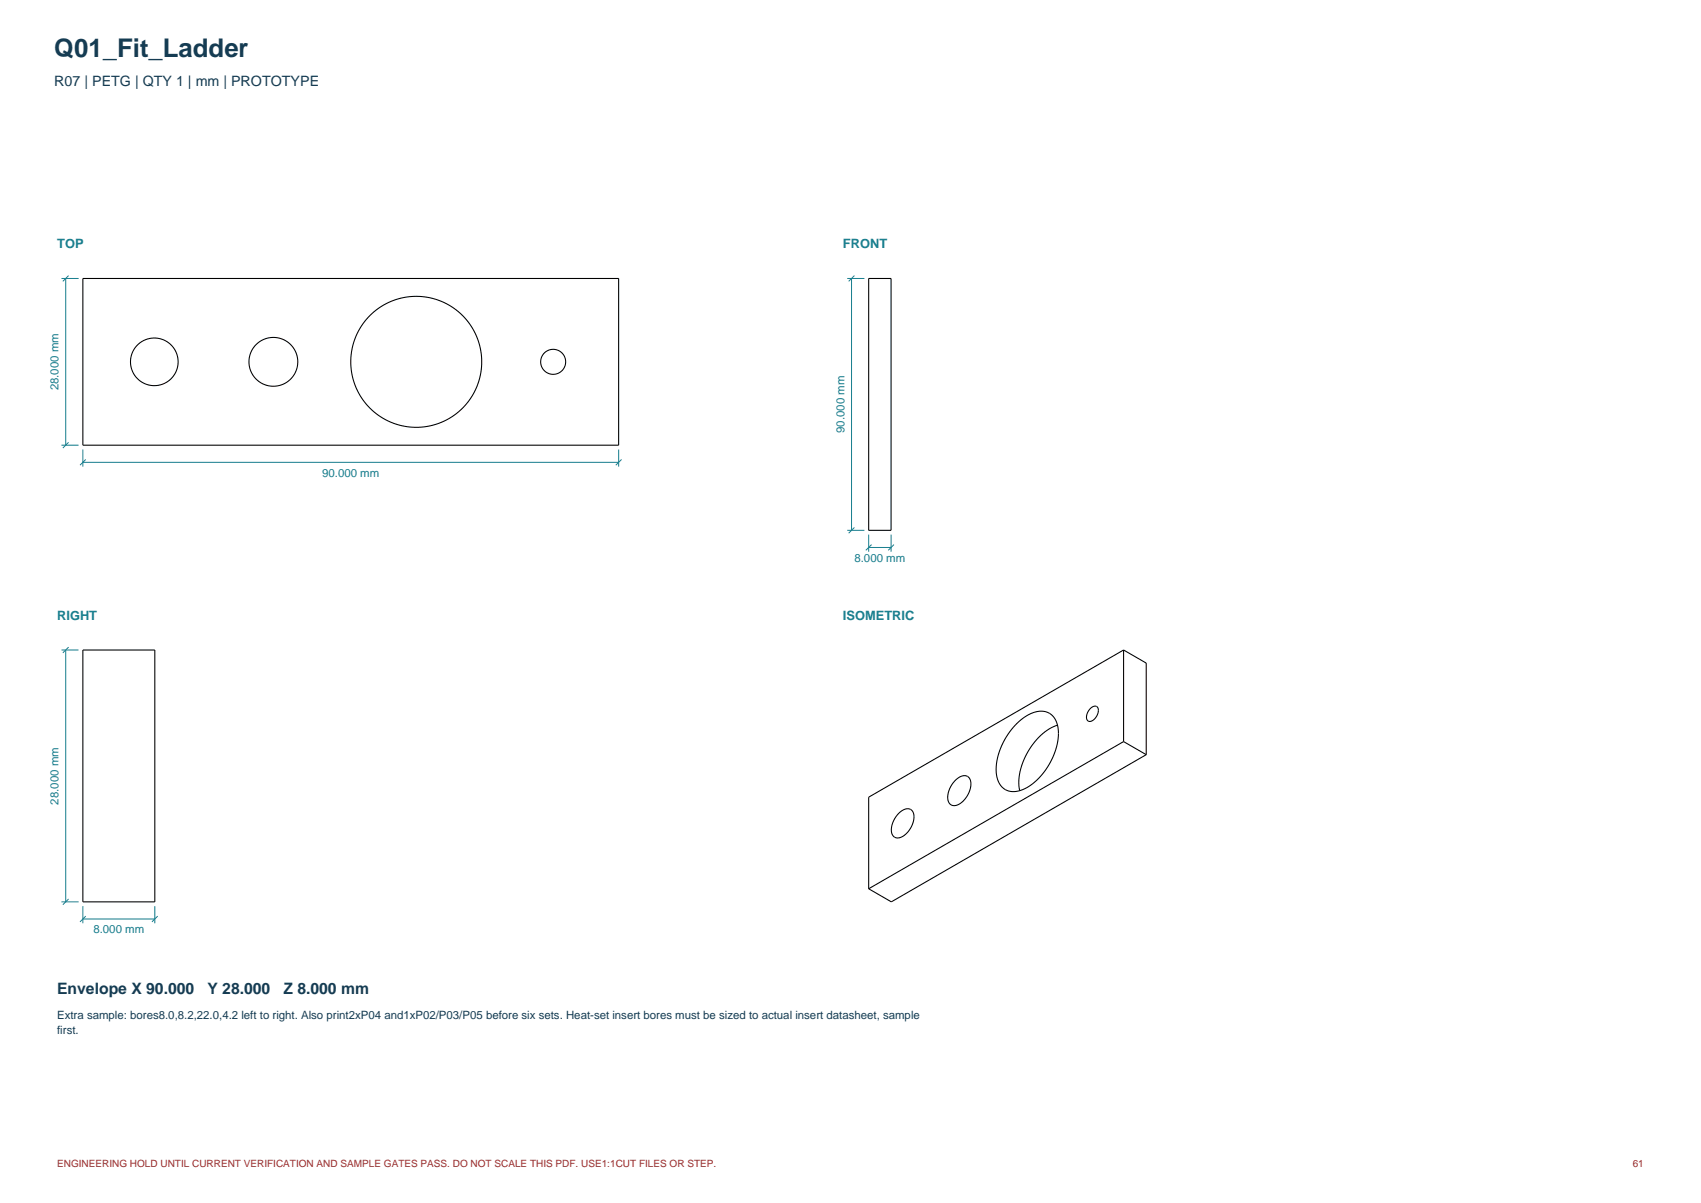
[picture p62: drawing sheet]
<svg xmlns="http://www.w3.org/2000/svg" width="420mm" height="297mm" viewBox="0 0 420 297" stroke-linecap="round" stroke-linejoin="round" font-family="sans-serif">
<defs><g id="words">
<text font-size="6.3" fill="#153c53" x="13.4" y="14.1">Q01_Fit_Ladder</text>
<g font-size="3.9" fill="#153c53">
<text x="14.1" y="245.5">Envelope X 90.000</text>
<text x="51.2" y="245.5">Y 28.000</text>
<text x="70" y="245.5">Z 8.000 mm</text>
</g>
<text font-size="3.5" fill="#153c53" x="13.4" y="21.2">R07 | PETG | QTY 1 | mm | PROTOTYPE</text>
<g font-size="3.2" fill="#167d8d">
<text x="14.1" y="61.3">TOP</text>
<text x="208.1" y="61.3">FRONT</text>
<text x="14.1" y="153.1">RIGHT</text>
<text x="208.1" y="153.1">ISOMETRIC</text>
</g>
<g font-size="2.8" fill="#167d8d">
<text x="14.5" y="96.4" transform="rotate(-90 14.5 96.4)">28.000 mm</text>
<text x="208.5" y="106.9" transform="rotate(-90 208.5 106.9)">90.000 mm</text>
<text x="79.5" y="117.7">90.000 mm</text>
<text x="211" y="138.7">8.000 mm</text>
<text x="14.5" y="198.6" transform="rotate(-90 14.5 198.6)">28.000 mm</text>
<text x="23.1" y="230.4">8.000 mm</text>
</g>
<g font-size="2.8" fill="#153c53">
<text x="14.1" y="251.5">Extra sample: bores8.0,8.2,22.0,4.2 left to right. Also print2xP04 and1xP02/P03/P05 before six sets. Heat-set insert bores must be sized to actual insert datasheet, sample</text>
<text x="14.1" y="255.4">first.</text>
</g>
<g font-size="2.5" fill="#9d2828">
<text x="14.1" y="288.2">ENGINEERING HOLD UNTIL CURRENT VERIFICATION AND SAMPLE GATES PASS. DO NOT SCALE THIS PDF. USE1:1CUT FILES OR STEP.</text>
<text x="403.1" y="288.2">61</text>
</g>
</g></defs>
<g fill="none" stroke="#167d8d" stroke-width=".25">
<path d="M15.2 68.8h4.2M16.2 68.8v41.1M16.9 68l-1.4 1.5M209.2 68.8h4.2M210.3 68.8v62.1M211 68l-1.5 1.5M15.2 109.9h4.2M16.9 109.2l-1.4 1.4M20.5 114.1h132.3M20.5 111v4.2M21.2 113.4l-1.4 1.4M152.8 111v4.2"/>
<path d="M153.5 113.4l-1.5 1.4M209.2 130.9h4.2M211 130.2l-1.5 1.4M214.5 135.2h5.5M214.5 132v4.2M215.2 134.5l-1.4 1.4M220 132v4.2M220.7 134.5l-1.4 1.4M16.9 159.8l-1.4 1.4M15.2 160.5h4.2M16.2 160.5v62.2M15.2 222.7h4.2"/>
<path d="M16.9 221.9l-1.4 1.5M20.5 223.7v4.2M20.5 226.9h17.7M21.2 226.2l-1.4 1.4M38.2 223.7v4.2M38.9 226.2l-1.4 1.4"/>
</g>
<g fill="none" stroke="#000" stroke-width=".26">
<path d="M20.5 68.8h132.3v41.1h-132.3zM214.5 68.8h5.5v62.1h-5.5zM20.5 160.5h17.7v62.2h-17.7zM251.1 178.6l2-1.6 2.2-1.1a4.3 4.3 0 0 1 6 4.1l-.1 2.8-.7 2.9-1.4 3-1.9 2.6-2.2 2.2-2.3 1.4-2.2 .5h-1.1l-.9-.3a5.6 5.6 0 0 1-2.5-6l.5-2.6 1.1-3 1.6-2.7zM261.1 179l-1.6 .7a16.3 16.3 0 0 0-7.8 15.1l.1 .4M269.2 174.9l.6-.4 .6-.2 .5 .2 .3 .6a2.49 2.49 0 0 1-2.4 3l-.4-.5-.1-.9 .3-.9zM277.4 160.5l-62.9 36.3v22.6M277.4 160.5v22.6M277.4 160.5l5.6 3.2v22.6M235.9 192.6l1.7-1 .7-.1 .7 .3 .5 .6 .2 .8-.3 2.1-1.2 2-1.6 1.3-.8 .3-.7-.1-.6-.4-.4-.7a5.7 5.7 0 0 1 1.8-5.1zM277.4 183.1l-62.9 36.3M277.4 183.1l5.6 3.2"/>
<path d="M283 186.3l-62.9 36.4-5.6-3.3M221.9 200.8l1.7-1.1h.7l.7 .2 .4 .5 .2 .8-.2 2-1.1 2-1.6 1.4-.8 .3-.7-.1-.6-.3-.4-.6a5.4 5.4 0 0 1 1.7-5.1z"/>
<circle cx="38.1" cy="89.3" r="5.9"/>
<circle cx="67.5" cy="89.3" r="6"/>
<circle cx="102.8" cy="89.3" r="16.2"/>
<circle cx="136.6" cy="89.3" r="3.1"/>
</g>
<use href="#words"/>
</svg>
